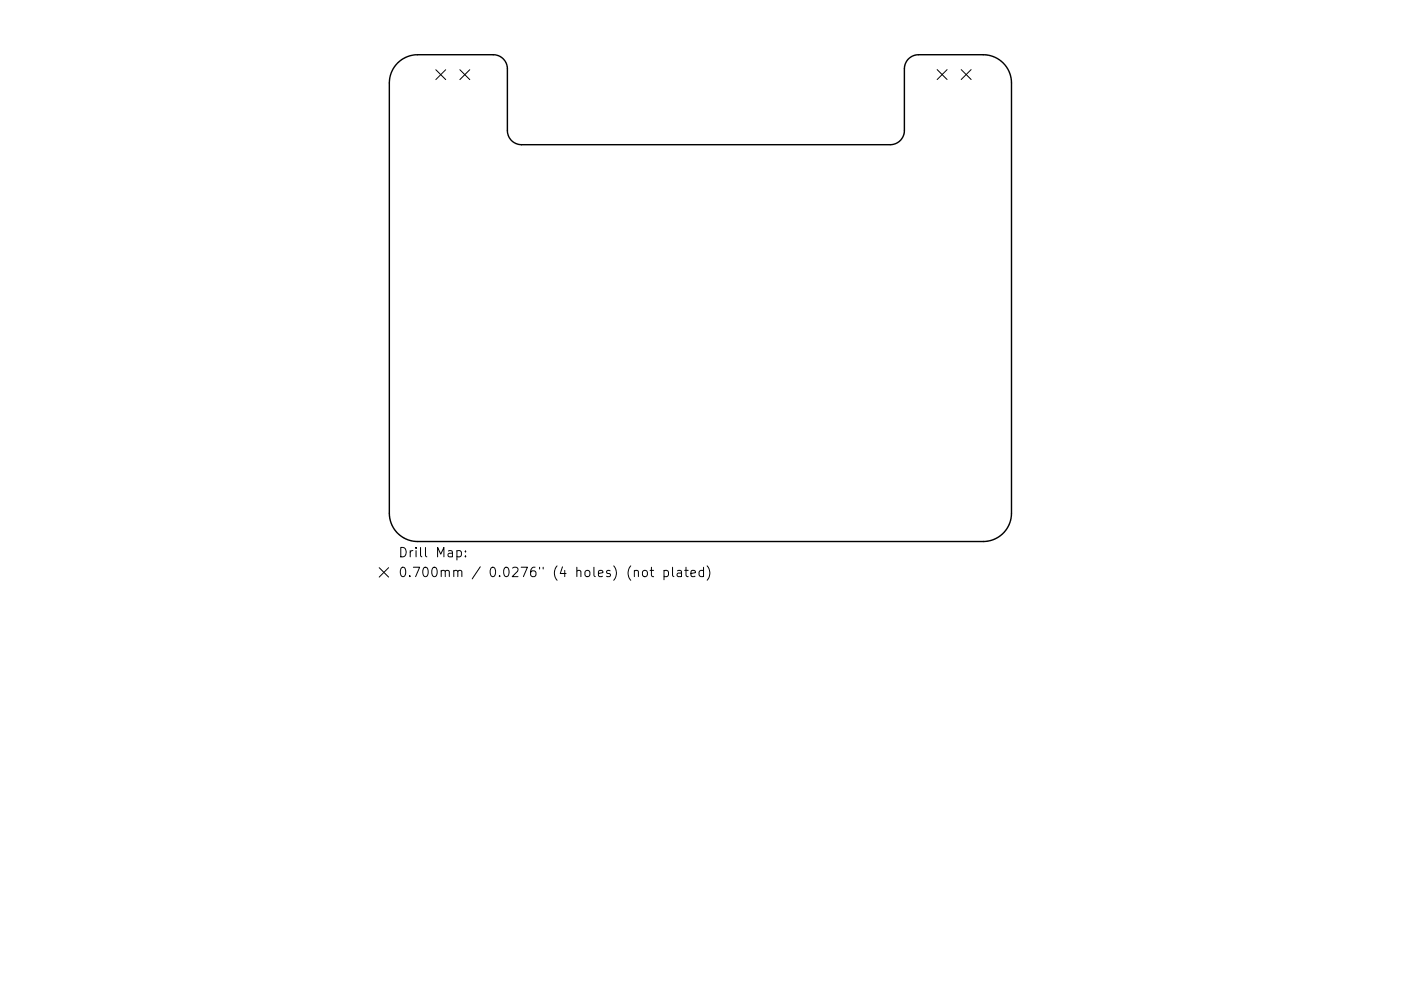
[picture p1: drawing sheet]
<svg xmlns="http://www.w3.org/2000/svg" width="297mm" height="210mm" viewBox="0 0 297 210" stroke-linecap="round" stroke-linejoin="round" font-family="sans-serif">
<defs><g id="words">
<g font-size="2.8">
<text x="84.4" y="118.2">Drill Map:</text>
<text x="84.4" y="122.4">0.700mm / 0.0276&quot; (4 holes) (not plated)</text>
</g>
</g></defs>
<path d="M84.3 13.4a6 6 0 0 1 4.2-1.8h16.1a3 3 0 0 1 3 3v13.1a3 3 0 0 0 3 3h78.1a3 3 0 0 0 3-3v-13.1a3 3 0 0 1 3-3h13.8a6 6 0 0 1 6 6v91.3a6 6 0 0 1-6 6h-120a6 6 0 0 1-6-6v-91.3a6 6 0 0 1 1.8-4.2z" fill="none" stroke="#000" stroke-width=".3"/>
<g fill="none" stroke="#000" stroke-width=".21">
<path d="M92.4 14.8l2.1 2.1M94.5 14.8l-2.1 2.1M97.5 14.8l2.1 2.1M99.6 14.8l-2.1 2.1M198.7 14.8l2.1 2.1M200.8 14.8l-2.1 2.1M203.8 14.8l2.1 2.1M205.9 14.8l-2.1 2.1M96.9 116.9l.5-.1 .4 .4v.6l-.2 .3h-.7M98.7 118v.1M98.7 116.9v.2M80.4 120.4l2 2"/>
<path d="M82.4 120.4l-2 2M134.5 121.2a.5 .5 0 0 1 .9 .1v1M136.3 121.2a.54 .54 0 0 1 .5-.2 .54 .54 0 0 1 .5 .4v.6a.54 .54 0 0 1-.6 .4 .54 .54 0 0 1-.5-.4zM137.8 121h.8M138.1 120.3v1.8l.1 .2h.4M140.8 121.1l.6-.1 .3 .4v.6l-.2 .3h-.7M140.8 121v2M142.6 120.3v1.8l.3 .2M143.6 121.1h.8l.1 1.2M144.5 121.5l-.7 .1a.39 .39 0 0 0-.3 .4 .39 .39 0 0 0 .3 .3h.7M145.2 121h.7M145.4 120.3v1.8l.1 .2h.4"/>
<path d="M146.5 121.7l.9-.2v-.4l-.6-.1-.3 .3 .1 1h.8M149.2 121.1l-.6-.1-.4 .4v.6l.2 .3h.8M149.2 120.3v2M149.9 120.1a2.29 2.29 0 0 1 0 3"/>
</g>
<use href="#words"/>
</svg>
